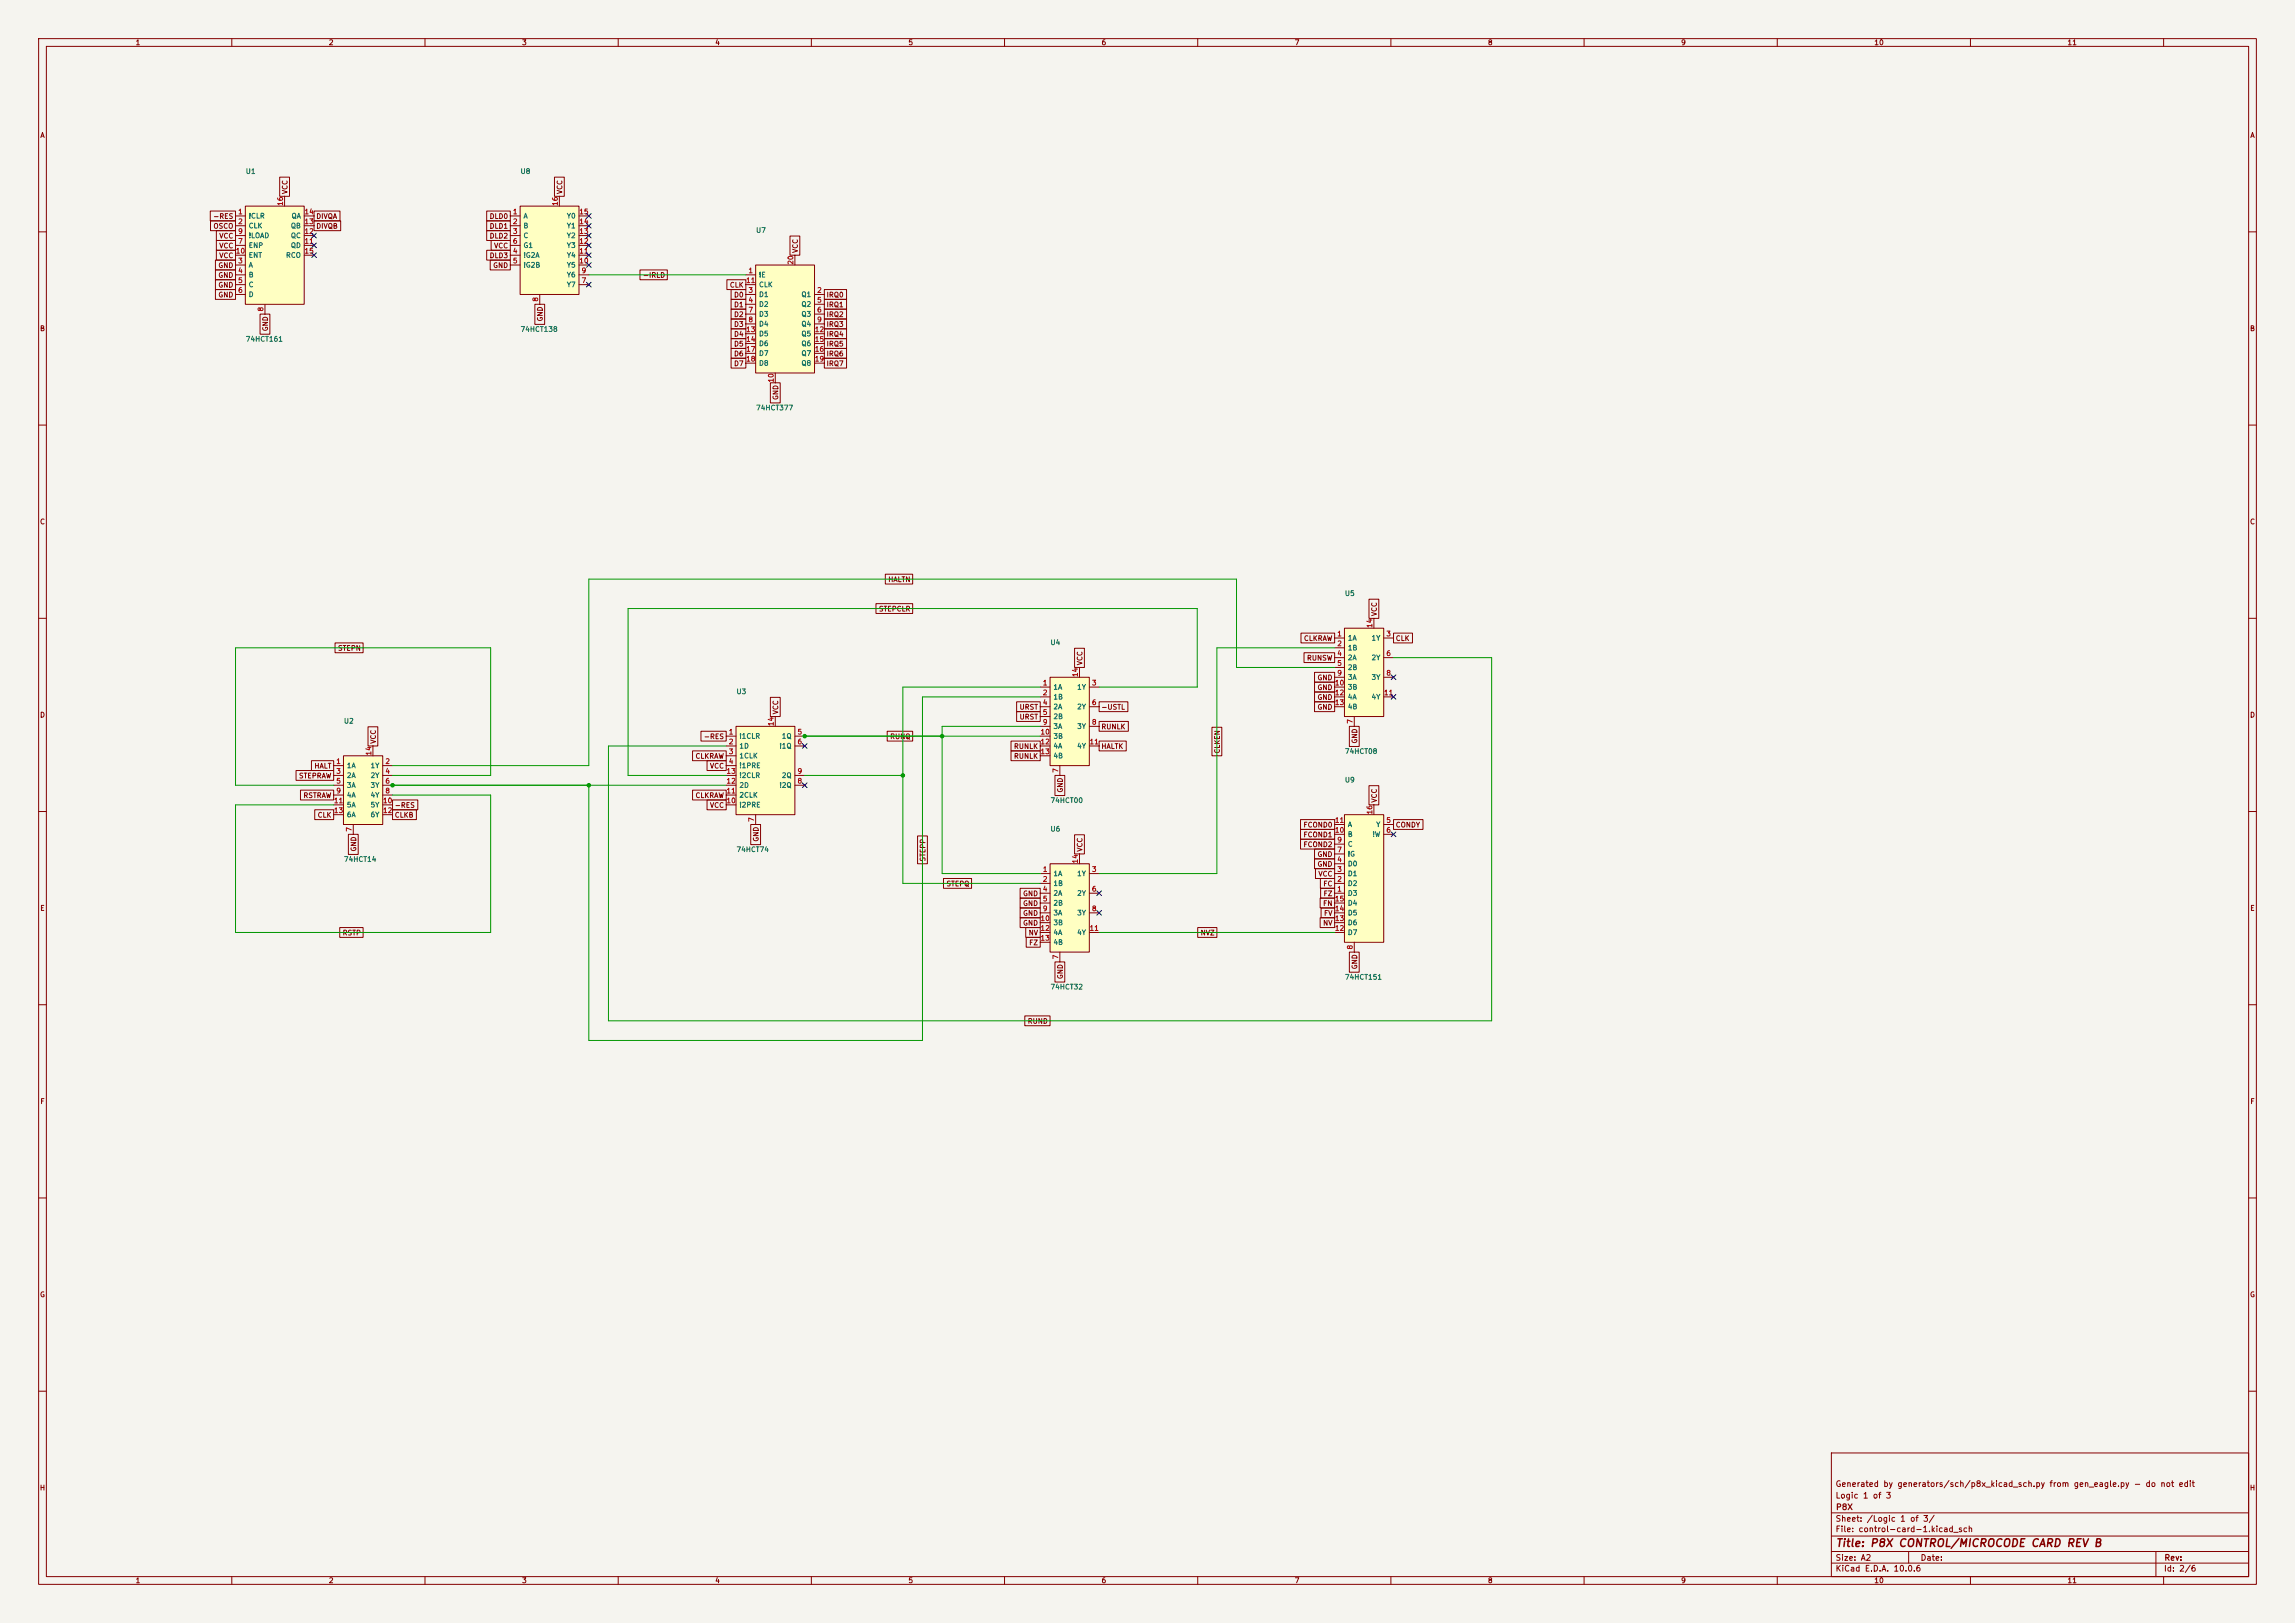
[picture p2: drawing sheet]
<svg xmlns="http://www.w3.org/2000/svg" width="594mm" height="420mm" viewBox="0 0 594 420" stroke-linecap="round" stroke-linejoin="round" font-family="sans-serif">
<defs><g id="words">
<text font-size="2" fill="#840000" x="475" y="400.8">Title: P8X CONTROL/MICROCODE CARD REV B</text>
<g font-size="1.5" fill="#840000">
<text x="475" y="388.1">Logic 1 of 3</text>
<text x="475" y="385.1">Generated by generators/sch/p8x_kicad_sch.py from gen_eagle.py - do not edit</text>
<text x="475" y="394.1">Sheet: /Logic 1 of 3/</text>
<text x="475.1" y="391.1">P8X</text>
<text x="475" y="396.8">File: control-card-1.kicad_sch</text>
<text x="475" y="407">KiCad E.D.A. 10.0.6</text>
<text x="475" y="404.2">Size: A2</text>
<text x="497" y="404.2">Date:</text>
<text x="560" y="407">Id: 2/6</text>
<text x="560.1" y="404.2">Rev:</text>
</g>
<g font-size="1.3" fill="#840000">
<text x="35" y="12">1</text>
<text x="85" y="12">2</text>
<text x="135" y="12">3</text>
<text x="185" y="12">4</text>
<text x="235" y="12">5</text>
<text x="285" y="12">6</text>
<text x="335" y="12">7</text>
<text x="385" y="12">8</text>
<text x="435" y="12">9</text>
<text x="485" y="12">10</text>
<text x="535" y="12">11</text>
<text x="10.3" y="36">A</text>
<text x="582.3" y="36">A</text>
<text x="74.7" y="50.4" transform="rotate(-90 74.7 50.4)">VCC</text>
<text x="145.8" y="50.4" transform="rotate(-90 145.8 50.4)">VCC</text>
<text x="55.1" y="56.9">-RES</text>
<text x="55.1" y="59.5">OSCO</text>
<text x="81.7" y="56.9">DIVQA</text>
<text x="81.7" y="59.5">DIVQB</text>
<text x="126.6" y="56.9">DLD0</text>
<text x="126.6" y="59.5">DLD1</text>
<text x="56.6" y="64.6">VCC</text>
<text x="56.6" y="62">VCC</text>
<text x="126.6" y="62">DLD2</text>
<text x="127.7" y="64.6">VCC</text>
<text x="206.8" y="65.6" transform="rotate(-90 206.8 65.6)">VCC</text>
<text x="56.4" y="69.6">GND</text>
<text x="56.6" y="67.1">VCC</text>
<text x="126.6" y="67.1">DLD3</text>
<text x="127.5" y="69.6">GND</text>
<text x="56.4" y="72.2">GND</text>
<text x="56.4" y="74.7">GND</text>
<text x="56.4" y="77.3">GND</text>
<text x="166.3" y="72.2">-IRLD</text>
<text x="188.8" y="74.7">CLK</text>
<text x="189.9" y="77.3">D0</text>
<text x="213.8" y="77.3">IRQ0</text>
<text x="140.8" y="83.3" transform="rotate(-90 140.8 83.3)">GND</text>
<text x="189.9" y="79.8">D1</text>
<text x="189.9" y="82.3">D2</text>
<text x="213.8" y="79.8">IRQ1</text>
<text x="213.8" y="82.3">IRQ2</text>
<text x="10.2" y="86">B</text>
<text x="69.6" y="85.9" transform="rotate(-90 69.6 85.9)">GND</text>
<text x="189.9" y="87.4">D4</text>
<text x="189.9" y="90">D5</text>
<text x="189.9" y="84.9">D3</text>
<text x="213.8" y="84.9">IRQ3</text>
<text x="213.8" y="87.4">IRQ4</text>
<text x="213.8" y="90">IRQ5</text>
<text x="582.2" y="86">B</text>
<text x="189.9" y="92.5">D6</text>
<text x="189.9" y="95">D7</text>
<text x="213.8" y="92.5">IRQ6</text>
<text x="213.8" y="95">IRQ7</text>
<text x="201.7" y="103.6" transform="rotate(-90 201.7 103.6)">GND</text>
<text x="10.2" y="136">C</text>
<text x="582.2" y="136">C</text>
<text x="229.8" y="150.9">HALTN</text>
<text x="227.4" y="158.5">STEPCLR</text>
<text x="356.7" y="159.6" transform="rotate(-90 356.7 159.6)">VCC</text>
<text x="337.4" y="166.2">CLKRAW</text>
<text x="361.1" y="166.2">CLK</text>
<text x="87.3" y="168.7">STEPN</text>
<text x="280.5" y="172.3" transform="rotate(-90 280.5 172.3)">VCC</text>
<text x="338.1" y="171.2">RUNSW</text>
<text x="340.9" y="176.3">GND</text>
<text x="340.9" y="178.9">GND</text>
<text x="10.2" y="186">D</text>
<text x="201.7" y="185" transform="rotate(-90 201.7 185)">VCC</text>
<text x="263.8" y="183.9">URST</text>
<text x="284.9" y="183.9">-USTL</text>
<text x="340.9" y="183.9">GND</text>
<text x="340.9" y="181.4">GND</text>
<text x="582.2" y="186">D</text>
<text x="182.1" y="191.6">-RES</text>
<text x="230.3" y="191.6">RUNQ</text>
<text x="263.8" y="186.5">URST</text>
<text x="284.9" y="189">RUNLK</text>
<text x="97.6" y="192.6" transform="rotate(-90 97.6 192.6)">VCC</text>
<text x="179.9" y="196.6">CLKRAW</text>
<text x="262.3" y="196.6">RUNLK</text>
<text x="262.3" y="194.1">RUNLK</text>
<text x="284.9" y="194.1">HALTK</text>
<text x="316" y="195.1" transform="rotate(-90 316 195.1)">CLKEN</text>
<text x="351.6" y="192.5" transform="rotate(-90 351.6 192.5)">GND</text>
<text x="77.3" y="201.7">STEPRAW</text>
<text x="81.2" y="199.2">HALT</text>
<text x="183.6" y="199.2">VCC</text>
<text x="78.4" y="206.8">RSTRAW</text>
<text x="102" y="209.3">-RES</text>
<text x="179.9" y="206.8">CLKRAW</text>
<text x="183.6" y="209.3">VCC</text>
<text x="275.4" y="205.2" transform="rotate(-90 275.4 205.2)">GND</text>
<text x="356.7" y="207.8" transform="rotate(-90 356.7 207.8)">VCC</text>
<text x="82.1" y="211.9">CLK</text>
<text x="102" y="211.9">CLKB</text>
<text x="337.2" y="214.4">FCOND0</text>
<text x="361.1" y="214.4">CONDY</text>
<text x="92.5" y="220.5" transform="rotate(-90 92.5 220.5)">GND</text>
<text x="196.6" y="217.9" transform="rotate(-90 196.6 217.9)">GND</text>
<text x="280.5" y="220.5" transform="rotate(-90 280.5 220.5)">VCC</text>
<text x="337.2" y="219.5">FCOND2</text>
<text x="337.2" y="217">FCOND1</text>
<text x="239.8" y="223.1" transform="rotate(-90 239.8 223.1)">STEPP</text>
<text x="340.9" y="222">GND</text>
<text x="340.9" y="224.6">GND</text>
<text x="341.1" y="227.1">VCC</text>
<text x="244.8" y="229.7">STEPQ</text>
<text x="264.7" y="232.2">GND</text>
<text x="342.4" y="229.7">FC</text>
<text x="342.4" y="232.2">FZ</text>
<text x="10.3" y="236">E</text>
<text x="264.7" y="234.7">GND</text>
<text x="264.7" y="237.3">GND</text>
<text x="264.7" y="239.8">GND</text>
<text x="342.3" y="239.8">NV</text>
<text x="342.3" y="234.7">FN</text>
<text x="342.6" y="237.3">FV</text>
<text x="582.3" y="236">E</text>
<text x="88.6" y="242.4">RSTP</text>
<text x="266.1" y="242.4">NV</text>
<text x="266.2" y="244.9">FZ</text>
<text x="310.6" y="242.4">NVZ</text>
<text x="351.6" y="251" transform="rotate(-90 351.6 251)">GND</text>
<text x="275.4" y="253.5" transform="rotate(-90 275.4 253.5)">GND</text>
<text x="265.9" y="265.2">RUND</text>
<text x="10.3" y="286">F</text>
<text x="582.3" y="286">F</text>
<text x="10.2" y="336">G</text>
<text x="582.2" y="336">G</text>
<text x="10.2" y="386">H</text>
<text x="582.2" y="386">H</text>
<text x="35" y="410">1</text>
<text x="85" y="410">2</text>
<text x="135" y="410">3</text>
<text x="185" y="410">4</text>
<text x="235" y="410">5</text>
<text x="285" y="410">6</text>
<text x="335" y="410">7</text>
<text x="385" y="410">8</text>
<text x="435" y="410">9</text>
<text x="485" y="410">10</text>
<text x="535" y="410">11</text>
</g>
<g font-size="1.3" fill="#006464">
<text x="63.5" y="45.3">U1</text>
<text x="134.6" y="45.3">U8</text>
<text x="64.2" y="56.8">!CLR</text>
<text x="64.2" y="59.4">CLK</text>
<text x="75.2" y="59.4">QB</text>
<text x="75.3" y="56.8">QA</text>
<text x="135.4" y="56.8">A</text>
<text x="135.4" y="59.4">B</text>
<text x="146.6" y="59.4">Y1</text>
<text x="146.6" y="56.8">Y0</text>
<text x="64.2" y="64.5">ENP</text>
<text x="64.2" y="61.9">!LOAD</text>
<text x="75.2" y="64.5">QD</text>
<text x="75.2" y="61.9">QC</text>
<text x="135.4" y="61.9">C</text>
<text x="135.4" y="64.5">G1</text>
<text x="146.6" y="64.5">Y3</text>
<text x="146.6" y="61.9">Y2</text>
<text x="195.6" y="60.5">U7</text>
<text x="64.2" y="69.5">A</text>
<text x="64.2" y="67">ENT</text>
<text x="73.9" y="67">RCO</text>
<text x="135.4" y="67">!G2A</text>
<text x="135.4" y="69.5">!G2B</text>
<text x="146.6" y="69.5">Y5</text>
<text x="146.6" y="67">Y4</text>
<text x="64.2" y="72.1">B</text>
<text x="64.2" y="74.6">C</text>
<text x="64.2" y="77.2">D</text>
<text x="146.6" y="74.6">Y7</text>
<text x="146.6" y="72.1">Y6</text>
<text x="196.3" y="72.1">!E</text>
<text x="196.3" y="77.2">D1</text>
<text x="196.3" y="74.6">CLK</text>
<text x="207.3" y="77.2">Q1</text>
<text x="196.3" y="79.7">D2</text>
<text x="196.3" y="82.2">D3</text>
<text x="207.3" y="79.7">Q2</text>
<text x="207.3" y="82.2">Q3</text>
<text x="63.5" y="88.7">74HCT161</text>
<text x="134.6" y="86.2">74HCT138</text>
<text x="196.3" y="84.8">D4</text>
<text x="196.3" y="87.3">D5</text>
<text x="196.3" y="89.9">D6</text>
<text x="207.3" y="84.8">Q4</text>
<text x="207.3" y="87.3">Q5</text>
<text x="207.3" y="89.9">Q6</text>
<text x="196.3" y="92.4">D7</text>
<text x="196.3" y="94.9">D8</text>
<text x="207.3" y="92.4">Q7</text>
<text x="207.3" y="94.9">Q8</text>
<text x="195.6" y="106.5">74HCT377</text>
<text x="348" y="154.5">U5</text>
<text x="271.8" y="167.2">U4</text>
<text x="348.7" y="166.1">1A</text>
<text x="354.9" y="166.1">1Y</text>
<text x="348.7" y="168.6">1B</text>
<text x="348.7" y="171.1">2A</text>
<text x="348.7" y="173.7">2B</text>
<text x="354.9" y="171.1">2Y</text>
<text x="190.5" y="179.9">U3</text>
<text x="272.5" y="178.8">1A</text>
<text x="278.7" y="178.8">1Y</text>
<text x="348.7" y="176.2">3A</text>
<text x="348.7" y="178.8">3B</text>
<text x="354.9" y="176.2">3Y</text>
<text x="272.5" y="181.3">1B</text>
<text x="272.5" y="183.8">2A</text>
<text x="278.7" y="183.8">2Y</text>
<text x="348.7" y="181.3">4A</text>
<text x="348.7" y="183.8">4B</text>
<text x="354.9" y="181.3">4Y</text>
<text x="88.9" y="187.5">U2</text>
<text x="191.2" y="191.5">!1CLR</text>
<text x="202.2" y="191.5">1Q</text>
<text x="272.5" y="186.4">2B</text>
<text x="272.5" y="188.9">3A</text>
<text x="272.5" y="191.5">3B</text>
<text x="278.7" y="188.9">3Y</text>
<text x="191.2" y="194">1D</text>
<text x="191.2" y="196.5">1CLK</text>
<text x="201.6" y="194">!1Q</text>
<text x="272.5" y="194">4A</text>
<text x="272.5" y="196.5">4B</text>
<text x="278.7" y="194">4Y</text>
<text x="348" y="195.4">74HCT08</text>
<text x="89.6" y="199.1">1A</text>
<text x="89.6" y="201.6">2A</text>
<text x="95.8" y="199.1">1Y</text>
<text x="95.8" y="201.6">2Y</text>
<text x="191.2" y="199.1">!1PRE</text>
<text x="191.2" y="201.6">!2CLR</text>
<text x="202.2" y="201.6">2Q</text>
<text x="348" y="202.8">U9</text>
<text x="89.6" y="204.2">3A</text>
<text x="89.6" y="206.7">4A</text>
<text x="89.6" y="209.2">5A</text>
<text x="95.8" y="204.2">3Y</text>
<text x="95.8" y="206.7">4Y</text>
<text x="95.8" y="209.2">5Y</text>
<text x="191.2" y="209.2">!2PRE</text>
<text x="191.2" y="206.7">2CLK</text>
<text x="191.2" y="204.2">2D</text>
<text x="201.6" y="204.2">!2Q</text>
<text x="271.8" y="208.1">74HCT00</text>
<text x="89.6" y="211.8">6A</text>
<text x="95.8" y="211.8">6Y</text>
<text x="271.8" y="215.5">U6</text>
<text x="348.7" y="214.3">A</text>
<text x="356.1" y="214.3">Y</text>
<text x="190.5" y="220.8">74HCT74</text>
<text x="348.7" y="221.9">!G</text>
<text x="348.7" y="219.4">C</text>
<text x="348.7" y="216.9">B</text>
<text x="355.1" y="216.9">!W</text>
<text x="88.9" y="223.3">74HCT14</text>
<text x="272.5" y="227">1A</text>
<text x="278.7" y="227">1Y</text>
<text x="348.7" y="227">D1</text>
<text x="348.7" y="224.5">D0</text>
<text x="272.5" y="229.6">1B</text>
<text x="272.5" y="232.1">2A</text>
<text x="278.7" y="232.1">2Y</text>
<text x="348.7" y="232.1">D3</text>
<text x="348.7" y="229.6">D2</text>
<text x="272.5" y="234.6">2B</text>
<text x="272.5" y="237.2">3A</text>
<text x="272.5" y="239.7">3B</text>
<text x="278.7" y="237.2">3Y</text>
<text x="348.7" y="239.7">D6</text>
<text x="348.7" y="237.2">D5</text>
<text x="348.7" y="234.6">D4</text>
<text x="272.5" y="242.3">4A</text>
<text x="272.5" y="244.8">4B</text>
<text x="278.7" y="242.3">4Y</text>
<text x="348.7" y="242.3">D7</text>
<text x="271.8" y="256.3">74HCT32</text>
<text x="348" y="253.8">74HCT151</text>
</g>
<g font-size="1.3" fill="#a90000">
<text x="73.5" y="53.4" transform="rotate(-90 73.5 53.4)">16</text>
<text x="144.6" y="53.4" transform="rotate(-90 144.6 53.4)">16</text>
<text x="61.5" y="55.7">1</text>
<text x="61.5" y="58.3">2</text>
<text x="78.7" y="58.3">13</text>
<text x="78.7" y="55.7">14</text>
<text x="132.6" y="55.7">1</text>
<text x="132.6" y="58.3">2</text>
<text x="149.8" y="58.3">14</text>
<text x="149.8" y="55.7">15</text>
<text x="60.9" y="65.9">10</text>
<text x="61.5" y="63.4">7</text>
<text x="61.5" y="60.8">9</text>
<text x="78.7" y="63.4">11</text>
<text x="78.7" y="60.8">12</text>
<text x="78.7" y="65.9">15</text>
<text x="132.6" y="60.8">3</text>
<text x="132.6" y="65.9">4</text>
<text x="132.6" y="63.4">6</text>
<text x="149.8" y="65.9">11</text>
<text x="149.8" y="63.4">12</text>
<text x="149.8" y="60.8">13</text>
<text x="61.5" y="68.4">3</text>
<text x="61.5" y="71">4</text>
<text x="132.6" y="68.4">5</text>
<text x="149.8" y="68.4">10</text>
<text x="150.4" y="71">9</text>
<text x="193.6" y="71">1</text>
<text x="205.6" y="68.6" transform="rotate(-90 205.6 68.6)">20</text>
<text x="61.5" y="73.5">5</text>
<text x="61.5" y="76.1">6</text>
<text x="150.4" y="73.5">7</text>
<text x="193" y="73.5">11</text>
<text x="193.6" y="76.1">3</text>
<text x="211.4" y="76.1">2</text>
<text x="68.4" y="80.7" transform="rotate(-90 68.4 80.7)">8</text>
<text x="139.6" y="78.2" transform="rotate(-90 139.6 78.2)">8</text>
<text x="193.6" y="78.6">4</text>
<text x="193.6" y="81.1">7</text>
<text x="193.6" y="83.7">8</text>
<text x="211.4" y="78.6">5</text>
<text x="211.4" y="81.1">6</text>
<text x="211.4" y="83.7">9</text>
<text x="193" y="86.2">13</text>
<text x="193" y="88.8">14</text>
<text x="210.8" y="86.2">12</text>
<text x="210.8" y="88.8">15</text>
<text x="193" y="91.3">17</text>
<text x="193" y="93.8">18</text>
<text x="210.8" y="91.3">16</text>
<text x="210.8" y="93.8">19</text>
<text x="200.5" y="99.1" transform="rotate(-90 200.5 99.1)">10</text>
<text x="346" y="165">1</text>
<text x="346" y="167.5">2</text>
<text x="355.5" y="162.6" transform="rotate(-90 355.5 162.6)">14</text>
<text x="358.7" y="165">3</text>
<text x="346" y="170">4</text>
<text x="346" y="172.6">5</text>
<text x="358.7" y="170">6</text>
<text x="269.8" y="177.7">1</text>
<text x="279.3" y="175.3" transform="rotate(-90 279.3 175.3)">14</text>
<text x="282.5" y="177.7">3</text>
<text x="345.4" y="177.7">10</text>
<text x="346" y="175.1">9</text>
<text x="358.7" y="175.1">8</text>
<text x="269.8" y="180.2">2</text>
<text x="269.8" y="182.7">4</text>
<text x="269.8" y="185.3">5</text>
<text x="282.5" y="182.7">6</text>
<text x="345.4" y="180.2">12</text>
<text x="345.4" y="182.7">13</text>
<text x="358.1" y="180.2">11</text>
<text x="188.5" y="190.4">1</text>
<text x="200.5" y="188" transform="rotate(-90 200.5 188)">14</text>
<text x="206.3" y="190.4">5</text>
<text x="269.2" y="190.4">10</text>
<text x="269.8" y="187.8">9</text>
<text x="282.5" y="187.8">8</text>
<text x="350.4" y="187.4" transform="rotate(-90 350.4 187.4)">7</text>
<text x="86.9" y="198">1</text>
<text x="96.4" y="195.6" transform="rotate(-90 96.4 195.6)">14</text>
<text x="99.6" y="198">2</text>
<text x="188.5" y="192.9">2</text>
<text x="188.5" y="195.4">3</text>
<text x="188.5" y="198">4</text>
<text x="206.3" y="192.9">6</text>
<text x="269.2" y="192.9">12</text>
<text x="269.2" y="195.4">13</text>
<text x="281.9" y="192.9">11</text>
<text x="86.9" y="200.5">3</text>
<text x="86.9" y="203.1">5</text>
<text x="99.6" y="200.5">4</text>
<text x="99.6" y="203.1">6</text>
<text x="187.9" y="203.1">12</text>
<text x="187.9" y="200.5">13</text>
<text x="206.3" y="203.1">8</text>
<text x="206.3" y="200.5">9</text>
<text x="274.2" y="200.1" transform="rotate(-90 274.2 200.1)">7</text>
<text x="86.3" y="208.1">11</text>
<text x="86.9" y="205.6">9</text>
<text x="99" y="208.1">10</text>
<text x="99.6" y="205.6">8</text>
<text x="187.9" y="208.1">10</text>
<text x="187.9" y="205.6">11</text>
<text x="86.3" y="210.7">13</text>
<text x="91.3" y="215.4" transform="rotate(-90 91.3 215.4)">7</text>
<text x="99" y="210.7">12</text>
<text x="195.4" y="212.8" transform="rotate(-90 195.4 212.8)">7</text>
<text x="345.4" y="215.8">10</text>
<text x="345.4" y="213.2">11</text>
<text x="355.5" y="210.9" transform="rotate(-90 355.5 210.9)">16</text>
<text x="358.7" y="213.2">5</text>
<text x="358.7" y="215.8">6</text>
<text x="346" y="220.8">7</text>
<text x="346" y="218.3">9</text>
<text x="269.8" y="225.9">1</text>
<text x="279.3" y="223.6" transform="rotate(-90 279.3 223.6)">14</text>
<text x="282.5" y="225.9">3</text>
<text x="346" y="225.9">3</text>
<text x="346" y="223.4">4</text>
<text x="269.8" y="228.5">2</text>
<text x="269.8" y="231">4</text>
<text x="269.8" y="233.5">5</text>
<text x="282.5" y="231">6</text>
<text x="345.4" y="233.5">15</text>
<text x="346" y="231">1</text>
<text x="346" y="228.5">2</text>
<text x="269.2" y="238.6">10</text>
<text x="269.8" y="236.1">9</text>
<text x="282.5" y="236.1">8</text>
<text x="345.4" y="238.6">13</text>
<text x="345.4" y="236.1">14</text>
<text x="269.2" y="241.2">12</text>
<text x="269.2" y="243.7">13</text>
<text x="281.9" y="241.2">11</text>
<text x="345.4" y="241.2">12</text>
<text x="350.4" y="245.8" transform="rotate(-90 350.4 245.8)">8</text>
<text x="274.2" y="248.4" transform="rotate(-90 274.2 248.4)">7</text>
</g>
</g></defs>
<path d="M0 0h594v420h-594z" fill="#f5f4ef" stroke="#f5f4ef" stroke-width=".26"/>
<g fill="none" stroke="#840000" stroke-width=".26">
<path d="M10 10h574v400h-574zM12 12h570v396h-570zM60 10v2M110 10v2M160 10v2M210 10v2M260 10v2M310 10v2M360 10v2M410 10v2M460 10v2M510 10v2"/>
<path d="M560 10v2M10 60h2M582 60h2M10 110h2M582 110h2M10 160h2M582 160h2M10 210h2M582 210h2M10 260h2M582 260h2M10 310h2"/>
<path d="M582 310h2M10 360h2M474 376h108v32h-108zM582 360h2M474 397.5h108M474 391.5h108M60 408v2M110 408v2M160 408v2M210 408v2M260 408v2M310 408v2"/>
<path d="M360 408v2M410 408v2M460 408v2M474 404.5h108M474 401.5h108M494 401.5v3M510 408v2M558 401.5v6.5M560 408v2"/>
</g>
<path d="M88.9 195.6h10.2v17.8h-10.2z" fill="#ffffc2"/>
<g fill="none" stroke="#840000" stroke-width=".26">
<path d="M86.4 198.1h2.5M88.9 195.6h10.2v17.8h-10.2zM96.5 193v2.6M99.1 198.1h2.5M86.4 200.7h2.5M86.4 203.2h2.5M86.4 205.7h2.5M86.4 208.3h2.5M86.4 210.8h2.5M91.4 213.4v2.5M99.1 200.7h2.5M99.1 203.2h2.5"/>
<path d="M99.1 205.7h2.5M99.1 208.3h2.5M99.1 210.8h2.5"/>
</g>
<path d="M271.8 175.3h10.1v22.8h-10.1z" fill="#ffffc2"/>
<g fill="none" stroke="#840000" stroke-width=".26">
<path d="M269.2 177.8h2.6M271.8 175.3h10.1v22.8h-10.1zM279.4 172.7v2.6M281.9 177.8h2.6M269.2 180.3h2.6M269.2 182.9h2.6M269.2 185.4h2.6M269.2 188h2.6M269.2 190.5h2.6M269.2 193h2.6M269.2 195.6h2.6M274.3 198.1v2.6"/>
<path d="M281.9 182.9h2.6M281.9 188h2.6M281.9 193h2.6"/>
</g>
<path d="M271.8 223.5h10.1v22.9h-10.1z" fill="#ffffc2"/>
<g fill="none" stroke="#840000" stroke-width=".26">
<path d="M269.2 226.1h2.6M269.2 228.6h2.6M269.2 231.1h2.6M269.2 233.7h2.6M269.2 236.2h2.6M269.2 238.8h2.6M271.8 223.5h10.1v22.9h-10.1zM279.4 221v2.5M281.9 226.1h2.6M281.9 231.1h2.6M281.9 236.2h2.6M269.2 241.3h2.6"/>
<path d="M269.2 243.8h2.6M274.3 246.4v2.5M281.9 241.3h2.6"/>
</g>
<path d="M348 210.8h10.1v33h-10.1z" fill="#ffffc2"/>
<g fill="none" stroke="#840000" stroke-width=".26">
<path d="M345.4 213.4h2.6M345.4 215.9h2.6M345.4 218.4h2.6M348 210.8h10.1v33h-10.1zM355.6 208.3v2.5M358.1 213.4h2.6M358.1 215.9h2.6M345.4 231.1h2.6M345.4 228.6h2.6M345.4 226.1h2.6M345.4 223.5h2.6M345.4 221h2.6"/>
<path d="M345.4 238.8h2.6M345.4 236.2h2.6M345.4 233.7h2.6M345.4 241.3h2.6M350.5 243.8v2.6"/>
</g>
<path d="M190.5 188h15.2v22.8h-15.2z" fill="#ffffc2"/>
<g fill="none" stroke="#840000" stroke-width=".26">
<path d="M188 190.5h2.5M188 193h2.5M188 195.6h2.5M188 198.1h2.5M190.5 188h15.2v22.8h-15.2zM200.7 185.4v2.6M205.7 190.5h2.6M205.7 193h2.6M188 203.2h2.5M188 200.7h2.5M188 208.3h2.5M188 205.7h2.5"/>
<path d="M195.6 210.8v2.6M205.7 203.2h2.6M205.7 200.7h2.6"/>
</g>
<path d="M348 162.6h10.1v22.8h-10.1z" fill="#ffffc2"/>
<g fill="none" stroke="#840000" stroke-width=".26">
<path d="M345.4 165.1h2.6M345.4 167.6h2.6M345.4 170.2h2.6M345.4 172.7h2.6M345.4 175.3h2.6M345.4 177.8h2.6M348 162.6h10.1v22.8h-10.1zM355.6 160v2.6M358.1 165.1h2.6M358.1 170.2h2.6M358.1 175.3h2.6M345.4 180.3h2.6"/>
<path d="M345.4 182.9h2.6M350.5 185.4v2.6M358.1 180.3h2.6"/>
</g>
<path d="M63.5 53.3h15.2v25.4h-15.2z" fill="#ffffc2"/>
<g fill="none" stroke="#840000" stroke-width=".26">
<path d="M61 55.9h2.5M61 58.4h2.5M63.5 53.3h15.2v25.4h-15.2zM73.7 50.8v2.5M78.7 55.9h2.6M78.7 58.4h2.6M61 68.6h2.5M61 71.1h2.5M61 73.7h2.5M61 76.2h2.5M61 63.5h2.5M61 61h2.5"/>
<path d="M61 66h2.5M68.6 78.7v2.6M78.7 63.5h2.6M78.7 61h2.6M78.7 66h2.6"/>
</g>
<path d="M134.6 53.3h15.3v22.9h-15.3z" fill="#ffffc2"/>
<g fill="none" stroke="#840000" stroke-width=".26">
<path d="M132.1 55.9h2.5M132.1 58.4h2.5M134.6 53.3h15.3v22.9h-15.3zM144.8 50.8v2.5M149.9 55.9h2.5M149.9 58.4h2.5M132.1 61h2.5M132.1 66h2.5M132.1 68.6h2.5M132.1 63.5h2.5M139.7 76.2v2.5M149.9 61h2.5"/>
<path d="M149.9 66h2.5M149.9 68.6h2.5M149.9 63.5h2.5M149.9 73.7h2.5M149.9 71.1h2.5"/>
</g>
<path d="M195.6 68.6h15.2v27.9h-15.2z" fill="#ffffc2"/>
<g fill="none" stroke="#840000" stroke-width=".26">
<path d="M54.4 54.6h6.6v2.6h-6.6zM54.5 57.1h6.5v2.6h-6.5zM56 59.7h5v2.5h-5zM72.4 45.8h2.5v5h-2.5zM81.3 54.6h6.7v2.6h-6.7zM81.3 57.1h6.9v2.6h-6.9zM126 59.7h6.1v2.5h-6.1zM126 54.6h6.1v2.6h-6.1zM126 57.1h6.1v2.6h-6.1zM143.5 45.8h2.6v5h-2.6zM55.8 67.3h5.2v2.6h-5.2zM55.8 69.8h5.2v2.6h-5.2z"/>
<path d="M55.8 72.4h5.2v2.5h-5.2zM55.8 74.9h5.2v2.6h-5.2zM56 62.2h5v2.6h-5zM56 64.8h5v2.5h-5zM126 64.8h6.1v2.5h-6.1zM126.9 67.3h5.2v2.6h-5.2zM127.1 62.2h5v2.6h-5zM138.4 78.7h2.6v5.2h-2.6zM165.6 69.8h7.1v2.6h-7.1zM188.1 72.4h4.9v2.5h-4.9zM189.2 74.9h3.8v2.6h-3.8zM189.2 77.5h3.8v2.5h-3.8z"/>
<path d="M193 71.1h2.6M193 76.2h2.6M193 78.7h2.6M193 73.7h2.6M195.6 68.6h15.2v27.9h-15.2zM204.5 61.1h2.5v4.9h-2.5zM205.7 66v2.6M210.8 76.2h2.6M210.8 78.7h2.6M213.4 74.9h5.7v2.6h-5.7zM213.4 77.5h5.7v2.5h-5.7zM67.3 81.3h2.6v5.2h-2.6z"/>
<path d="M189.2 85.1h3.8v2.5h-3.8zM189.2 87.6h3.8v2.6h-3.8zM189.2 90.2h3.8v2.5h-3.8zM189.2 92.7h3.8v2.6h-3.8zM189.2 80h3.8v2.6h-3.8zM189.2 82.5h3.8v2.6h-3.8zM193 81.3h2.6M193 83.8h2.6M193 86.4h2.6M193 88.9h2.6M193 91.4h2.6M193 94h2.6"/>
<path d="M199.4 99.1h2.5v5.2h-2.5zM200.7 96.5v2.6M210.8 81.3h2.6M210.8 83.8h2.6M210.8 86.4h2.6M210.8 88.9h2.6M210.8 91.4h2.6M210.8 94h2.6M213.4 82.5h5.7v2.6h-5.7zM213.4 80h5.7v2.6h-5.7zM213.4 85.1h5.7v2.5h-5.7zM213.4 87.6h5.7v2.6h-5.7z"/>
<path d="M213.4 90.2h5.7v2.5h-5.7zM213.4 92.7h5.7v2.6h-5.7zM226.7 156.2h9.5v2.6h-9.5zM229.1 148.6h7.1v2.5h-7.1zM354.3 155.1h2.6v4.9h-2.6zM86.7 166.4h7.3v2.5h-7.3zM278.1 167.8h2.6v4.9h-2.6zM336.7 163.8h8.7v2.6h-8.7zM337.5 168.9h7.9v2.6h-7.9zM340.2 174h5.2v2.5h-5.2zM340.2 179.1h5.2v2.5h-5.2zM340.2 176.5h5.2v2.6h-5.2z"/>
<path d="M360.7 163.8h4.9v2.6h-4.9zM76.6 199.4h9.8v2.5h-9.8zM80.6 196.8h5.8v2.6h-5.8zM95.2 188.1h2.6v4.9h-2.6zM179.2 194.3h8.8v2.6h-8.8zM181.4 189.2h6.6v2.6h-6.6zM183 196.8h5v2.6h-5zM199.4 180.5h2.5v4.9h-2.5zM229.6 189.2h6.6v2.6h-6.6zM261.7 194.3h7.5v2.6h-7.5zM261.7 191.8h7.5v2.5h-7.5zM263.1 184.1h6.1v2.6h-6.1z"/>
<path d="M263.1 181.6h6.1v2.6h-6.1zM284.5 191.8h7v2.5h-7zM284.5 181.6h7.4v2.6h-7.4zM284.5 186.7h7.5v2.5h-7.5zM313.7 188.2h2.5v7.4h-2.5zM340.2 181.6h5.2v2.6h-5.2zM349.2 188h2.6v5.2h-2.6zM77.8 204.5h8.6v2.5h-8.6zM81.5 209.5h4.9v2.6h-4.9zM90.2 215.9h2.5v5.2h-2.5zM101.6 207h6.5v2.6h-6.5zM101.6 209.5h6.2v2.6h-6.2z"/>
<path d="M179.2 204.5h8.8v2.5h-8.8zM183 207h5v2.6h-5zM194.3 213.4h2.6v5.2h-2.6zM237.5 216.3h2.5v7.2h-2.5zM273 200.7h2.6v5.2h-2.6zM278.1 216h2.6v5h-2.6zM336.6 217.2h8.8v2.5h-8.8zM336.6 214.6h8.8v2.6h-8.8zM336.6 212.1h8.8v2.5h-8.8zM340.2 219.7h5.2v2.6h-5.2zM354.3 203.3h2.6v5h-2.6zM360.7 212.1h7.6v2.5h-7.6z"/>
<path d="M244.2 227.3h7.3v2.6h-7.3zM264 232.4h5.2v2.6h-5.2zM264 234.9h5.2v2.6h-5.2zM264 237.5h5.2v2.5h-5.2zM264 229.9h5.2v2.5h-5.2zM340.2 222.2h5.2v2.6h-5.2zM340.5 224.8h4.9v2.5h-4.9zM341.7 237.5h3.7v2.5h-3.7zM341.7 232.4h3.7v2.6h-3.7zM341.7 227.3h3.7v2.6h-3.7zM341.8 229.9h3.6v2.5h-3.6zM341.9 234.9h3.5v2.6h-3.5z"/>
<path d="M87.9 240h6.1v2.6h-6.1zM265.5 240h3.7v2.6h-3.7zM265.6 242.6h3.6v2.5h-3.6zM273 248.9h2.6v5.2h-2.6zM310 240h5v2.6h-5zM349.2 246.4h2.6v5.2h-2.6zM265.2 262.9h6.6v2.5h-6.6z"/>
</g>
<g fill="none" stroke="#009600" stroke-width=".26">
<path d="M152.4 71.1h40.6M269.2 177.8h-35.5v50.8h35.5M284.5 177.8h25.4v-20.3h-147.3v43.2h25.4M345.4 172.7h-25.4v-22.8h-167.6v48.2h-50.8M345.4 167.6h-30.4v58.5h-30.5M360.7 170.2h25.4v94h-228.6v-71.2h30.5M208.3 190.5h60.9M269.2 180.3h-30.4v88.9h-86.4v-66M269.2 188h-25.4v38.1h25.4M101.6 205.7h25.4v35.6h-66v-33h25.4M101.6 200.7h25.4v-33.1h-66v35.6h25.4M101.6 203.2h86.4"/>
<path d="M208.3 200.7h25.4M284.5 241.3h60.9"/>
</g>
<g fill="none" stroke="#000084" stroke-width=".26">
<path d="M151.8 55.3l1.2 1.2M151.8 57.8l1.2 1.2M153 55.3l-1.2 1.2M153 57.8l-1.2 1.2M80.7 60.4l1.2 1.2M80.7 62.9l1.2 1.2M80.7 65.4l1.2 1.2M81.9 60.4l-1.2 1.2M81.9 62.9l-1.2 1.2M81.9 65.4l-1.2 1.2M151.8 60.4l1.2 1.2M151.8 62.9l1.2 1.2"/>
<path d="M151.8 65.4l1.2 1.2M151.8 68l1.2 1.2M151.8 73.1l1.2 1.2M153 60.4l-1.2 1.2M153 62.9l-1.2 1.2M153 65.4l-1.2 1.2M153 68l-1.2 1.2M153 73.1l-1.2 1.2M360.1 179.7l1.2 1.2M360.1 174.7l1.2 1.2M361.3 179.7l-1.2 1.2M361.3 174.7l-1.2 1.2"/>
<path d="M207.7 192.4l1.2 1.2M208.9 192.4l-1.2 1.2M207.7 202.6l1.2 1.2M208.9 202.6l-1.2 1.2M360.1 215.3l1.2 1.2M361.3 215.3l-1.2 1.2M283.9 230.5l1.2 1.2M283.9 235.6l1.2 1.2M285.1 230.5l-1.2 1.2M285.1 235.6l-1.2 1.2"/>
</g>
<g fill="#009600" stroke="#009600" stroke-width=".26">
<circle cx="101.6" cy="203.2" r=".46"/>
<circle cx="152.4" cy="203.2" r=".46"/>
<circle cx="208.3" cy="190.5" r=".46"/>
<circle cx="233.7" cy="200.7" r=".46"/>
<circle cx="243.8" cy="190.5" r=".46"/>
</g>
<use href="#words"/>
</svg>
